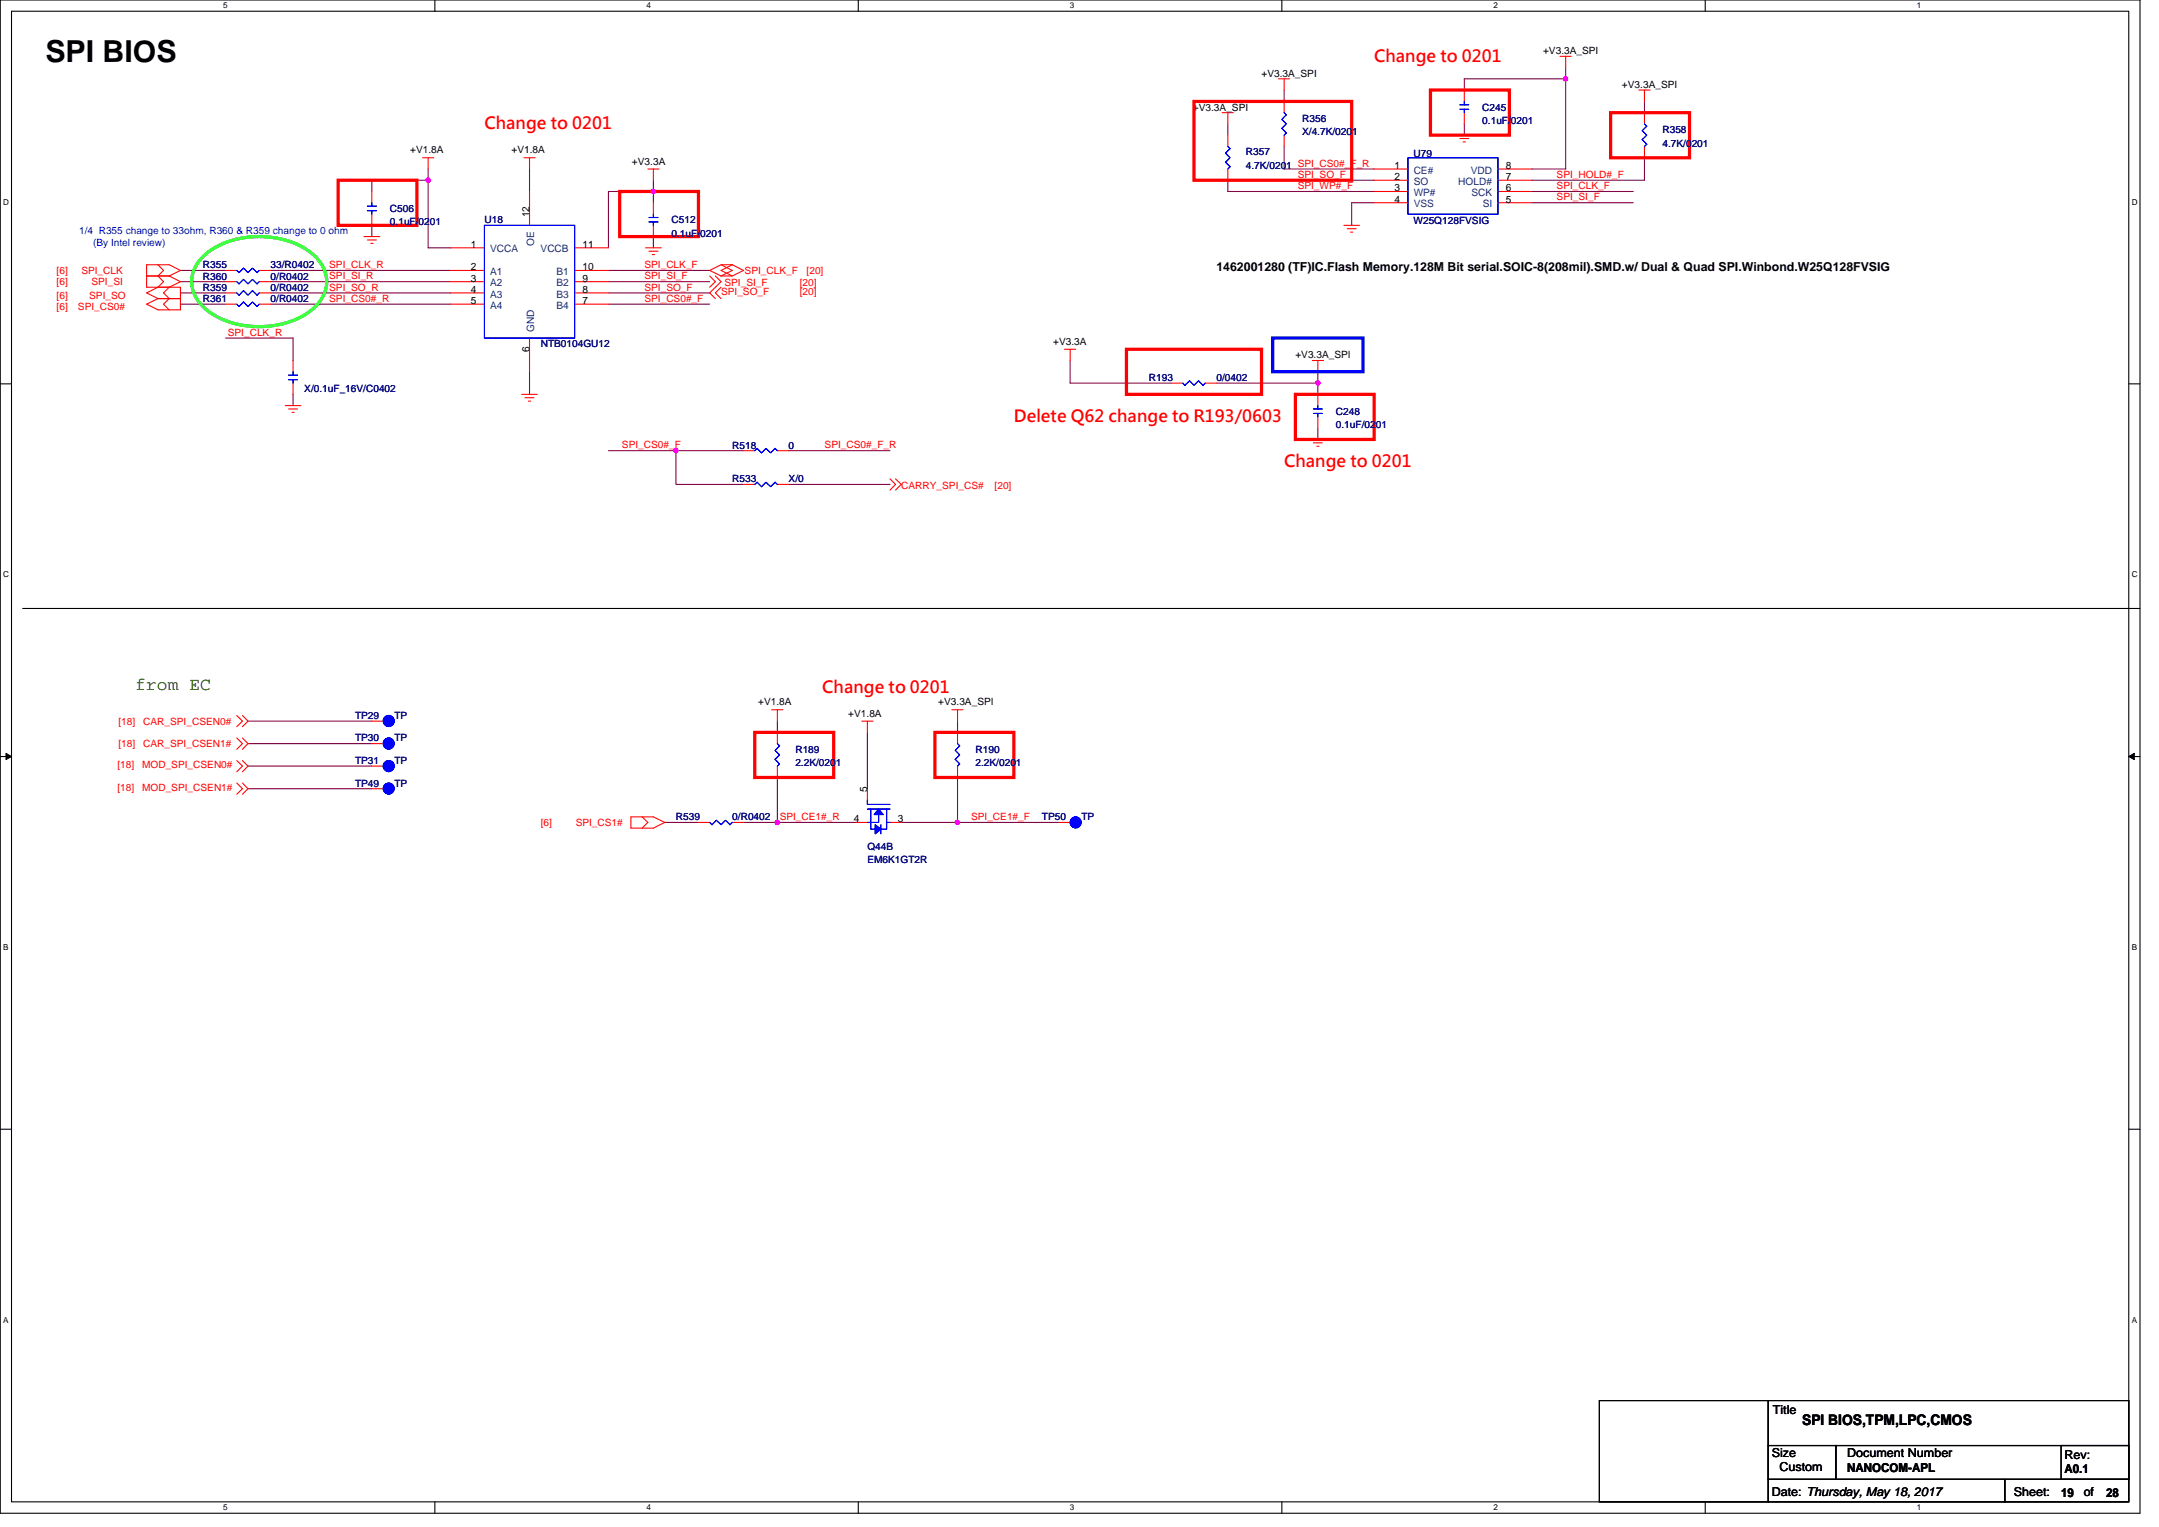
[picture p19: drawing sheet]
<svg xmlns="http://www.w3.org/2000/svg" width="297mm" height="210mm" viewBox="0 0 297 210" stroke-linecap="round" stroke-linejoin="round" font-family="sans-serif">
<defs><g id="words">
<text font-size="4.2" x="6.2" y="8.5">SPI BIOS</text>
<text font-size="2.5" fill="#008000" x="18.6" y="94.9">from EC</text>
<g font-size="2.3" fill="#f00">
<text x="189.1" y="8.5">Change to 0201</text>
<text x="66.7" y="17.8">Change to 0201</text>
<text x="139.5" y="58.1">Delete Q62 change to R193/0603</text>
<text x="176.7" y="64.3">Change to 0201</text>
<text x="113.1" y="95.2">Change to 0201</text>
</g>
<text font-size="2" x="247.9" y="196">SPI BIOS,TPM,LPC,CMOS</text>
<g font-size="1.7">
<text x="167.4" y="37.2">1462001280 (TF)IC.Flash Memory.128M Bit serial.SOIC-8(208mil).SMD.w/ Dual &amp; Quad SPI.Winbond.W25Q128FVSIG</text>
<text x="243.9" y="194.4">Title</text>
<text x="243.8" y="200.3">Size</text>
<text x="244.8" y="202.3">Custom</text>
<text x="254.1" y="200.3">Document Number</text>
<text x="254.1" y="202.4">NANOCOM-APL</text>
<text x="284" y="202.5">A0.1</text>
<text x="284" y="200.6">Rev:</text>
<text x="243.8" y="205.7">Date: Thursday, May 18, 2017</text>
<text x="277.1" y="205.7">Sheet:</text>
<text x="283.6" y="205.8">19</text>
<text x="286.7" y="205.7">of</text>
<text x="289.8" y="205.8">28</text>
</g>
<g font-size="1.4">
<text x="173.6" y="10.5">+V3.3A_SPI</text>
<text x="212.3" y="7.5">+V3.3A_SPI</text>
<text x="164.1" y="15.2">+V3.3A_SPI</text>
<text x="223.2" y="12.1">+V3.3A_SPI</text>
<text x="56.4" y="21.1">+V1.8A</text>
<text x="70.4" y="21.1">+V1.8A</text>
<text x="86.9" y="22.6">+V3.3A</text>
<text x="191.9" y="23.2">1</text>
<text x="207.2" y="23.2">8</text>
<text x="72.8" y="29.9" transform="rotate(-90 72.8 29.9)">12</text>
<text x="191.9" y="24.8">2</text>
<text x="191.9" y="26.3">3</text>
<text x="191.9" y="27.9">4</text>
<text x="207.2" y="26.3">6</text>
<text x="207.2" y="27.9">5</text>
<text x="207.2" y="24.8">7</text>
<text x="64.8" y="34.1">1</text>
<text x="80.1" y="34.1">11</text>
<text x="64.8" y="37.2">2</text>
<text x="64.8" y="38.7">3</text>
<text x="64.8" y="40.3">4</text>
<text x="64.8" y="41.8">5</text>
<text x="80.1" y="41.8">7</text>
<text x="80.1" y="40.3">8</text>
<text x="80.1" y="38.7">9</text>
<text x="80.1" y="37.2">10</text>
<text x="144.9" y="47.4">+V3.3A</text>
<text x="72.8" y="48.3" transform="rotate(-90 72.8 48.3)">6</text>
<text x="178.2" y="49.3">+V3.3A_SPI</text>
<text x="104.3" y="97">+V1.8A</text>
<text x="116.7" y="98.6">+V1.8A</text>
<text x="129.1" y="97">+V3.3A_SPI</text>
<text x="117.5" y="113.1">4</text>
<text x="119.3" y="108.9" transform="rotate(-90 119.3 108.9)">5</text>
<text x="123.5" y="113.1">3</text>
</g>
<g font-size="1.4" fill="#000080">
<text x="179.2" y="16.7">R356</text>
<text x="203.9" y="15.2">C245</text>
<text x="203.9" y="17">0.1uF/0201</text>
<text x="171.4" y="21.4">R357</text>
<text x="171.4" y="23.2">4.7K/0201 SPI_CS0#_F_R</text>
<text x="179.2" y="18.6">X/4.7K/0201</text>
<text x="194.5" y="21.5">U79</text>
<text x="228.7" y="18.3">R358</text>
<text x="228.7" y="20.2">4.7K/0201</text>
<text x="53.7" y="29.1">C506</text>
<text x="53.7" y="31">0.1uF/0201</text>
<text x="66.7" y="30.7">U18</text>
<text x="92.4" y="30.7">C512</text>
<text x="92.4" y="32.5">0.1uF/0201</text>
<text x="194.5" y="30.8">W25Q128FVSIG</text>
<text x="27.9" y="40">R359</text>
<text x="27.9" y="36.9">R355</text>
<text x="27.9" y="41.5">R361</text>
<text x="27.9" y="38.4">R360</text>
<text x="37.2" y="40">0/R0402</text>
<text x="37.2" y="36.9">33/R0402</text>
<text x="37.2" y="41.5">0/R0402</text>
<text x="37.2" y="38.4">0/R0402</text>
<text x="74.4" y="47.7">NTB0104GU12</text>
<text x="41.9" y="53.9">X/0.1uF_16V/C0402</text>
<text x="158.1" y="52.4">R193</text>
<text x="167.4" y="52.4">0/0402</text>
<text x="183.8" y="57">C248</text>
<text x="183.8" y="58.9">0.1uF/0201</text>
<text x="100.7" y="61.7">R518</text>
<text x="108.5" y="61.7">0</text>
<text x="100.7" y="66.3">R533</text>
<text x="108.5" y="66.3">X/0</text>
<text x="48.8" y="98.8">TP29</text>
<text x="48.8" y="102">TP30</text>
<text x="54.3" y="98.8">TP</text>
<text x="54.3" y="102">TP</text>
<text x="48.8" y="105.1">TP31</text>
<text x="54.3" y="105.1">TP</text>
<text x="109.4" y="103.5">R189</text>
<text x="109.4" y="105.4">2.2K/0201</text>
<text x="134.2" y="103.5">R190</text>
<text x="134.2" y="105.4">2.2K/0201</text>
<text x="48.8" y="108.2">TP49</text>
<text x="54.3" y="108.2">TP</text>
<text x="93" y="112.8">R539</text>
<text x="100.7" y="112.8">0/R0402</text>
<text x="143.4" y="112.8">TP50</text>
<text x="148.8" y="112.8">TP</text>
<text x="119.3" y="116.8">Q44B</text>
<text x="119.3" y="118.7">EM6K1GT2R</text>
</g>
<g font-size="1.4" fill="#004080">
<text x="194.5" y="23.9">CE#</text>
<text x="202.3" y="23.9">VDD</text>
<text x="194.5" y="25.4">SO</text>
<text x="194.5" y="27">WP#</text>
<text x="194.5" y="28.5">VSS</text>
<text x="200.6" y="25.4">HOLD#</text>
<text x="202.4" y="27">SCK</text>
<text x="204" y="28.5">SI</text>
<text x="67.4" y="34.7">VCCA</text>
<text x="73.5" y="33.8" transform="rotate(-90 73.5 33.8)">OE</text>
<text x="74.4" y="34.7">VCCB</text>
<text x="67.4" y="37.8">A1</text>
<text x="67.4" y="39.4">A2</text>
<text x="67.4" y="40.9">A3</text>
<text x="76.6" y="40.9">B3</text>
<text x="76.6" y="39.4">B2</text>
<text x="76.6" y="37.8">B1</text>
<text x="67.4" y="42.5">A4</text>
<text x="73.5" y="45.7" transform="rotate(-90 73.5 45.7)">GND</text>
<text x="76.6" y="42.5">B4</text>
</g>
<g font-size="1.4" fill="#f00">
<text x="178.5" y="24.5">SPI_SO_F</text>
<text x="178.5" y="26">SPI_WP#_F</text>
<text x="214.2" y="27.6">SPI_SI_F</text>
<text x="214.2" y="24.5">SPI_HOLD#_F</text>
<text x="214.2" y="26">SPI_CLK_F</text>
<text x="7.8" y="39.2">[6]</text>
<text x="7.8" y="37.7">[6]</text>
<text x="7.8" y="41.1">[6]</text>
<text x="11.2" y="37.7">SPI_CLK</text>
<text x="12.3" y="41.1">SPI_SO</text>
<text x="12.6" y="39.2">SPI_SI</text>
<text x="45.3" y="41.5">SPI_CS0#_R</text>
<text x="45.3" y="38.4">SPI_SI_R</text>
<text x="45.3" y="36.9">SPI_CLK_R</text>
<text x="45.3" y="40">SPI_SO_R</text>
<text x="88.7" y="41.5">SPI_CS0#_F</text>
<text x="88.7" y="38.4">SPI_SI_F</text>
<text x="88.7" y="36.9">SPI_CLK_F</text>
<text x="88.7" y="40">SPI_SO_F</text>
<text x="99.2" y="40.6">SPI_SO_F</text>
<text x="99.7" y="39.4">SPI_SI_F</text>
<text x="102.4" y="37.7">SPI_CLK_F</text>
<text x="110" y="39.4">[20]</text>
<text x="110" y="40.6">[20]</text>
<text x="111" y="37.7">[20]</text>
<text x="7.8" y="42.6">[6]</text>
<text x="10.7" y="42.6">SPI_CS0#</text>
<text x="31.3" y="46.2">SPI_CLK_R</text>
<text x="85.6" y="61.7">SPI_CS0#_F</text>
<text x="113.4" y="61.7">SPI_CS0#_F_R</text>
<text x="124" y="67.2">CARRY_SPI_CS#</text>
<text x="136.8" y="67.2">[20]</text>
<text x="16.3" y="99.6">[18]</text>
<text x="19.7" y="99.6">CAR_SPI_CSEN0#</text>
<text x="16.1" y="105.7">[18]</text>
<text x="16.3" y="102.7">[18]</text>
<text x="19.6" y="105.7">MOD_SPI_CSEN0#</text>
<text x="19.7" y="102.7">CAR_SPI_CSEN1#</text>
<text x="16.1" y="108.8">[18]</text>
<text x="19.6" y="108.8">MOD_SPI_CSEN1#</text>
<text x="74.4" y="113.6">[6]</text>
<text x="79.2" y="113.6">SPI_CS1#</text>
<text x="107.3" y="112.8">SPI_CE1#_R</text>
<text x="133.6" y="112.8">SPI_CE1#_F</text>
</g>
<g font-size="1.4" fill="#00f">
<text x="10.9" y="32.2">1/4 R355 change to 33ohm, R360 &amp; R359 change to 0 ohm</text>
<text x="12.8" y="33.8">(By Intel review)</text>
</g>
<g font-size="1.1">
<text x="30.7" y="1.2">5</text>
<text x="89" y="1.2">4</text>
<text x="147.2" y="1.2">3</text>
<text x="205.5" y="1.2">2</text>
<text x="263.7" y="1.2">1</text>
<text x=".4" y="28.2">D</text>
<text x="293.3" y="28.2">D</text>
<text x=".4" y="79.4">C</text>
<text x="293.3" y="79.4">C</text>
<text x=".4" y="130.6">B</text>
<text x="293.3" y="130.6">B</text>
<text x=".4" y="181.9">A</text>
<text x="293.3" y="181.9">A</text>
<text x="30.7" y="207.7">5</text>
<text x="89" y="207.7">4</text>
<text x="147.2" y="207.7">3</text>
<text x="205.5" y="207.7">2</text>
<text x="263.7" y="207.7">1</text>
</g>
</g></defs>
<path d="M0 0h294.4v208.1h-294.4zM1.6 1.5h291.3v205h-291.3z" fill="none" stroke="#000" stroke-width=".15"/>
<g fill="#fff">
<path d="M30.7 .2h.6v1.2h-.6z"/>
<path d="M30.7 206.7h.6v1.2h-.6z"/>
</g>
<path d="M59.8 0v1.5M59.8 206.5v1.6" fill="none" stroke="#000" stroke-width=".15"/>
<g fill="#fff">
<path d="M89 .2h.6v1.2h-.6z"/>
<path d="M89 206.7h.6v1.2h-.6z"/>
</g>
<path d="M118.1 0v1.5M118.1 206.5v1.6" fill="none" stroke="#000" stroke-width=".15"/>
<g fill="#fff">
<path d="M147.2 .2h.6v1.2h-.6z"/>
<path d="M147.2 206.7h.6v1.2h-.6z"/>
</g>
<path d="M176.4 0v1.5M176.4 206.5v1.6" fill="none" stroke="#000" stroke-width=".15"/>
<g fill="#fff">
<path d="M205.5 .2h.6v1.2h-.6z"/>
<path d="M205.5 206.7h.6v1.2h-.6z"/>
</g>
<path d="M234.6 0v1.5M234.6 206.5v1.6" fill="none" stroke="#000" stroke-width=".15"/>
<g fill="#fff">
<path d="M263.7 .2h.6v1.2h-.6z"/>
<path d="M263.7 206.7h.6v1.2h-.6z"/>
<path d="M.4 27.2h.8v1.2h-.8z"/>
<path d="M293.3 27.2h.8v1.2h-.8z"/>
<path d="M.4 78.4h.8v1.2h-.8z"/>
<path d="M293.3 78.4h.8v1.2h-.8z"/>
</g>
<path d="M0 52.8h1.6M292.9 52.8h1.5" fill="none" stroke="#000" stroke-width=".15"/>
<g fill="#fff">
<path d="M.4 129.6h.8v1.3h-.8z"/>
<path d="M293.3 129.6h.7v1.3h-.7z"/>
</g>
<path d="M0 104h1.6M292.9 104h1.5" fill="none" stroke="#000" stroke-width=".15"/>
<path d="M.8 103.6l.8 .4-.8 .5zM292.9 104l.7-.4v.9z" fill="#000" stroke="#000" stroke-width=".14"/>
<g fill="#fff">
<path d="M.4 180.9h.8v1.2h-.8z"/>
<path d="M293.3 180.9h.7v1.2h-.7z"/>
</g>
<path d="M3.1 83.7h291.3M0 155.3h1.6M292.9 155.3h1.5M220 192.6h23.3v13.9h-23.3zM243.3 198.8h9.3v4.6h-9.3zM243.3 192.6h49.6v6.2h-49.6zM252.6 198.8h40.3v4.6h-40.3zM283.6 198.8h9.3v4.6h-9.3zM243.3 203.4h32.5v3.1h-32.5zM275.8 203.4h17.1v3.1h-17.1z" fill="none" stroke="#000" stroke-width=".15"/>
<g fill="none" stroke="#800040" stroke-width=".15">
<path d="M168.9 17v1.6M176.7 12.4v1.5M201.5 17v1.6M215.4 9.3v1.5M215.4 10.8h-13.9v1.6M215.4 10.8v12.4h-4.6M226.2 13.9v1.6M24.8 38.7h6.2M24.8 37.2h6.2M37.2 38.7h24.8M37.2 37.2h24.8M51.2 31v1.5"/>
<path d="M58.9 24.8v9.3h3.1M58.9 24.8h-7.7v1.5M58.9 23.2v1.6M72.9 23.2v3.1M83.7 38.7h13.9M83.7 37.2h13.9M89.9 32.5v1.6M89.9 24.8v1.5M89.9 26.3h-6.2v7.8M89.9 26.3v1.6M168.9 24.8v1.5h20.2M176.7 20.1v3.1h12.4"/>
<path d="M176.7 24.8h12.4M189.1 27.9h-3.1v3.1M210.8 27.9h13.9M210.8 26.3h13.9M226.2 21.7v3.1h-15.4M24.8 40.3h6.2M24.8 41.8h6.2M31 46.5h9.3v3.1M37.2 41.8h24.8M37.2 40.3h24.8M40.3 54.2v1.6M72.9 51.1v3.1"/>
<path d="M83.7 41.8h13.9M83.7 40.3h13.9M147.2 49.6v3.1h14M167.4 52.7h13.9M181.3 58.9v1.5M181.3 51.1v1.6M181.3 52.7v1.5M83.7 62h9.3v4.6h9.3M93 62h9.3M108.5 62h13.9M108.5 66.6h13.9M34.1 99.2h17.1"/>
<path d="M107 99.2v1.5M131.7 99.2v1.5M34.1 102.3h17.1M34.1 108.5h17.1M34.1 105.3h17.1M91.5 113.1h4.6M102.3 113.1h4.7M107 106.9v6.2M107 113.1h10.8M119.3 100.7v7.8M131.7 106.9v6.2h-7.7M131.7 113.1h14"/>
</g>
<g fill="#f0f" stroke="#f0f" stroke-width=".15">
<circle cx="181.3" cy="52.7" r=".3"/>
<circle cx="215.4" cy="10.8" r=".3"/>
<circle cx="89.9" cy="26.3" r=".3"/>
<circle cx="58.9" cy="24.8" r=".3"/>
<circle cx="93" cy="62" r=".3"/>
<circle cx="131.7" cy="113.1" r=".3"/>
<circle cx="106.9" cy="113.1" r=".3"/>
</g>
<g fill="none" stroke="#f00" stroke-width=".15">
<path d="M168.1 15.5h1.6M168.9 15.5v1.5M168.9 18.6v1.5M175.9 10.8h1.5M176.7 10.8v1.6M176.7 13.9v1.6M176.7 18.6v1.5M200.4 18.6h2.1M200.8 19.1h1.3M201.3 19.5h.3M201.5 12.4v1.5M201.5 15.5v1.5"/>
<path d="M214.6 7.7h1.6M215.4 7.7v1.6M225.5 12.4h1.5M226.2 12.4v1.5M226.2 15.5v1.5M20.2 38h3.1M20.2 38v-1.6h3.1l1.5 .8-1.5 .8M20.2 38v1.5h3.1M21.7 36.4l.8 .8-.8 .8 .8 .7-.8 .8M23.3 39.5l-.8 .8 .8 .8-.8 .7 .8 .8M23.3 38l1.5 .7-1.5 .8M31 37.2h1.6"/>
<path d="M31 38.7h1.6M35.7 37.2h1.5M35.7 38.7h1.5M50.1 32.5h2.2M50.5 33h1.3M51 33.5h.3M51.2 26.3v1.6M51.2 29.4v1.6M58.1 21.7h1.6M58.9 21.7v1.5M62 37.2h4.7M62 34.1h4.7"/>
<path d="M62 38.7h4.7M72.1 21.7h1.5M72.9 21.7v1.5M72.9 26.3v4.7M79.1 37.2h4.6M79.1 34.1h4.6M79.1 38.7h4.6M88.8 34.1h2.2M89.1 23.2h1.6M89.3 34.5h1.2M89.7 35h.4M89.9 23.2v1.6"/>
<path d="M89.9 27.9v1.5M89.9 31v1.5M97.6 38l.8 .7-.8 .8M98.4 38l.8 .7-1.6 1.6 .8 .8M99.2 39.5l-.8 .8 .8 .8M99.2 36.4l1.6 .8-1.6 .8M100.8 36.4h-1.6l-1.6 .8 1.6 .8M100.8 36.4l-1.6 .8 1.6 .8M100.8 36.4l1.5 .8-1.5 .8h-1.6M168.9 23.2v1.6M184.9 31h2.1M185.4 31.5h1.2"/>
<path d="M185.8 31.9h.3M189.1 23.2h4.6M189.1 24.8h4.6M189.1 26.3h4.6M189.1 27.9h4.6M206.1 23.2h4.7M206.1 24.8h4.7M206.1 26.3h4.7M206.1 27.9h4.7M226.2 20.1v1.6M20.2 41.8l1.5-.7h3.1v1.5h-3.1zM20.2 40.3l1.5-.8h3.1v1.6h-3.1z"/>
<path d="M31 40.3h1.6M31 41.8h1.6M35.7 40.3h1.5M35.7 41.8h1.5M39.2 55.8h2.2M39.7 56.2h1.2M40.2 56.7h.3M40.3 49.6v1.5M40.3 52.7v1.5M62 40.3h4.7M62 41.8h4.7M71.8 54.2h2.1"/>
<path d="M72.2 54.7h1.3M72.7 55.2h.3M72.9 46.5v4.6M79.1 40.3h4.6M79.1 41.8h4.6M146.4 48h1.6M147.2 48v1.6M161.2 52.7h1.5M165.8 52.7h1.6M180.5 49.6h1.6M181.3 49.6v1.5M181.3 54.2v1.6"/>
<path d="M181.3 57.3v1.6M102.3 66.6h1.5M102.3 62h1.5M107 66.6h1.5M107 62h1.5M122.4 65.8l.8 .8-.8 .8M123.2 65.8l.8 .8-.8 .8M180.2 60.4h2.2M180.7 60.9h1.2M181.2 61.4h.3M32.6 98.4l.8 .8-.8 .7M33.4 98.4l.7 .8-.7 .7"/>
<path d="M51.2 99.2h1.5M106.2 97.6h1.5M107 97.6v1.6M118.6 99.2h1.5M119.3 99.2v1.5M131 97.6h1.5M131.7 97.6v1.6M32.6 101.5l.8 .8-.8 .7M32.6 107.7l.8 .8-.8 .7M32.6 104.6l.8 .7-.8 .8M33.4 101.5l.7 .8-.7 .7M33.4 107.7l.7 .8-.7 .7"/>
<path d="M33.4 104.6l.7 .7-.7 .8M51.2 105.3h1.5M51.2 108.5h1.5M51.2 102.3h1.5M86.8 112.3h3.1l1.6 .8-1.6 .8h-3.1zM88.3 112.3l.8 .8-.8 .8M96.1 113.1h1.5M100.8 113.1h1.5M107 100.7v1.6M107 105.3v1.6M117.8 113.1h1.5M119.3 108.5v1.5"/>
<path d="M122.4 113.1h1.6M131.7 100.7v1.6M131.7 105.3v1.6M145.7 113.1h1.5"/>
</g>
<path d="M175.1 46.5h12.4v4.6h-12.4z" fill="none" stroke="#00f" stroke-width=".44"/>
<path d="M27.6 35.6a10.8 10.8 0 0 1 8.1-3.1 10.8 10.8 0 0 1 8 3.1 4.6 4.6 0 0 1-.7 6.9 12.5 12.5 0 0 1-12 1.6 6.9 6.9 0 0 1-4.5-4.5 4.5 4.5 0 0 1 1.1-4z" fill="none" stroke="#0f0" stroke-width=".44"/>
<path d="M164.3 13.9h21.7v10.9h-21.7zM196.8 12.4h10.9v6.2h-10.9zM221.6 15.5h10.8v6.2h-10.8zM46.5 24.8h10.9v6.2h-10.9zM85.3 26.3h10.8v6.2h-10.8zM155 48h18.6v6.2h-18.6zM178.2 54.2h10.9v6.2h-10.9zM103.8 100.7h10.9v6.2h-10.9zM128.6 100.7h10.9v6.2h-10.9z" fill="none" stroke="#f00" stroke-width=".44"/>
<g fill="none" stroke="#00f" stroke-width=".15">
<path d="M176.7 15.5l.3 .3-.6 .6 .6 .6-.6 .7 .6 .6-.3 .3M200.8 14.4h1.3M200.8 15h1.3M201.5 13.9v.5M201.5 15v.5M226.2 17l.4 .4-.7 .6 .7 .6-.7 .6 .7 .6-.4 .3M32.6 37.2l.3 .3 .6-.6 .6 .6 .6-.6 .7 .6 .3-.3M32.6 38.7l.3 .3 .6-.6 .6 .6 .6-.6 .7 .6 .3-.3M50.5 28.3h1.3M50.5 29h1.3M51.2 27.9v.4M51.2 29v.4"/>
<path d="M66.7 31h12.4v15.5h-12.4zM89.3 29.9h1.2M89.3 30.5h1.2M89.9 29.4v.5M89.9 30.5v.5M168.9 20.1l.3 .3-.6 .7 .6 .6-.6 .6 .6 .6-.3 .3M193.7 21.7h12.4v7.7h-12.4zM35.7 40.3l-.3 .3-.7-.6-.6 .6-.6-.6-.6 .6-.3-.3M35.7 41.8l-.3 .3-.7-.6-.6 .6-.6-.6-.6 .6-.3-.3M39.7 51.6h1.2M39.7 52.2h1.2M40.3 51.1v.5"/>
<path d="M40.3 52.2v.5M162.7 52.7l.3 .3 .7-.6 .6 .6 .6-.6 .6 .6 .3-.3M180.7 56.2h1.2M180.7 56.9h1.2M181.3 55.8v.4M181.3 56.9v.4M107 66.6l-.4-.3-.6 .6-.6-.6-.6 .6-.6-.6-.4 .3M107 62l-.4-.3-.6 .6-.6-.6-.6 .6-.6-.6-.4 .3M97.6 113.1l.4 .3 .6-.6 .6 .6 .6-.6 .6 .6 .4-.3M107 102.3l.2 .3-.6 .6 .6 .6-.6 .6 .6 .7-.2 .2M119.3 111.3h3.1M119.3 110v.6h3.1"/>
<path d="M119.8 111.3v2.7h.6M120.9 112v1.1h-1.6M121.2 113.4v1.3M122 111.3v1.8M122 113.1h.4M122 113.1v.9h-.8M131.7 102.3l.3 .3-.6 .6 .6 .6-.6 .6 .6 .7-.3 .2"/>
</g>
<g fill="#00f" stroke="#00f" stroke-width=".15">
<path d="M120.9 111.3l.6 .7h-1.2z" fill-rule="evenodd"/>
<path d="M120.4 113.4l.8 .6-.8 .7z" fill-rule="evenodd"/>
<path d="M120.9 111.3l.6 .7h-1.2z" fill-rule="evenodd"/>
<path d="M120.4 113.4l.8 .6-.8 .7z" fill-rule="evenodd"/>
<circle cx="53.5" cy="105.3" r=".76"/>
<circle cx="53.5" cy="108.4" r=".76"/>
<circle cx="148" cy="113.1" r=".76"/>
<circle cx="53.5" cy="99.1" r=".76"/>
<circle cx="53.5" cy="102.2" r=".77"/>
</g>
<use href="#words"/>
</svg>
